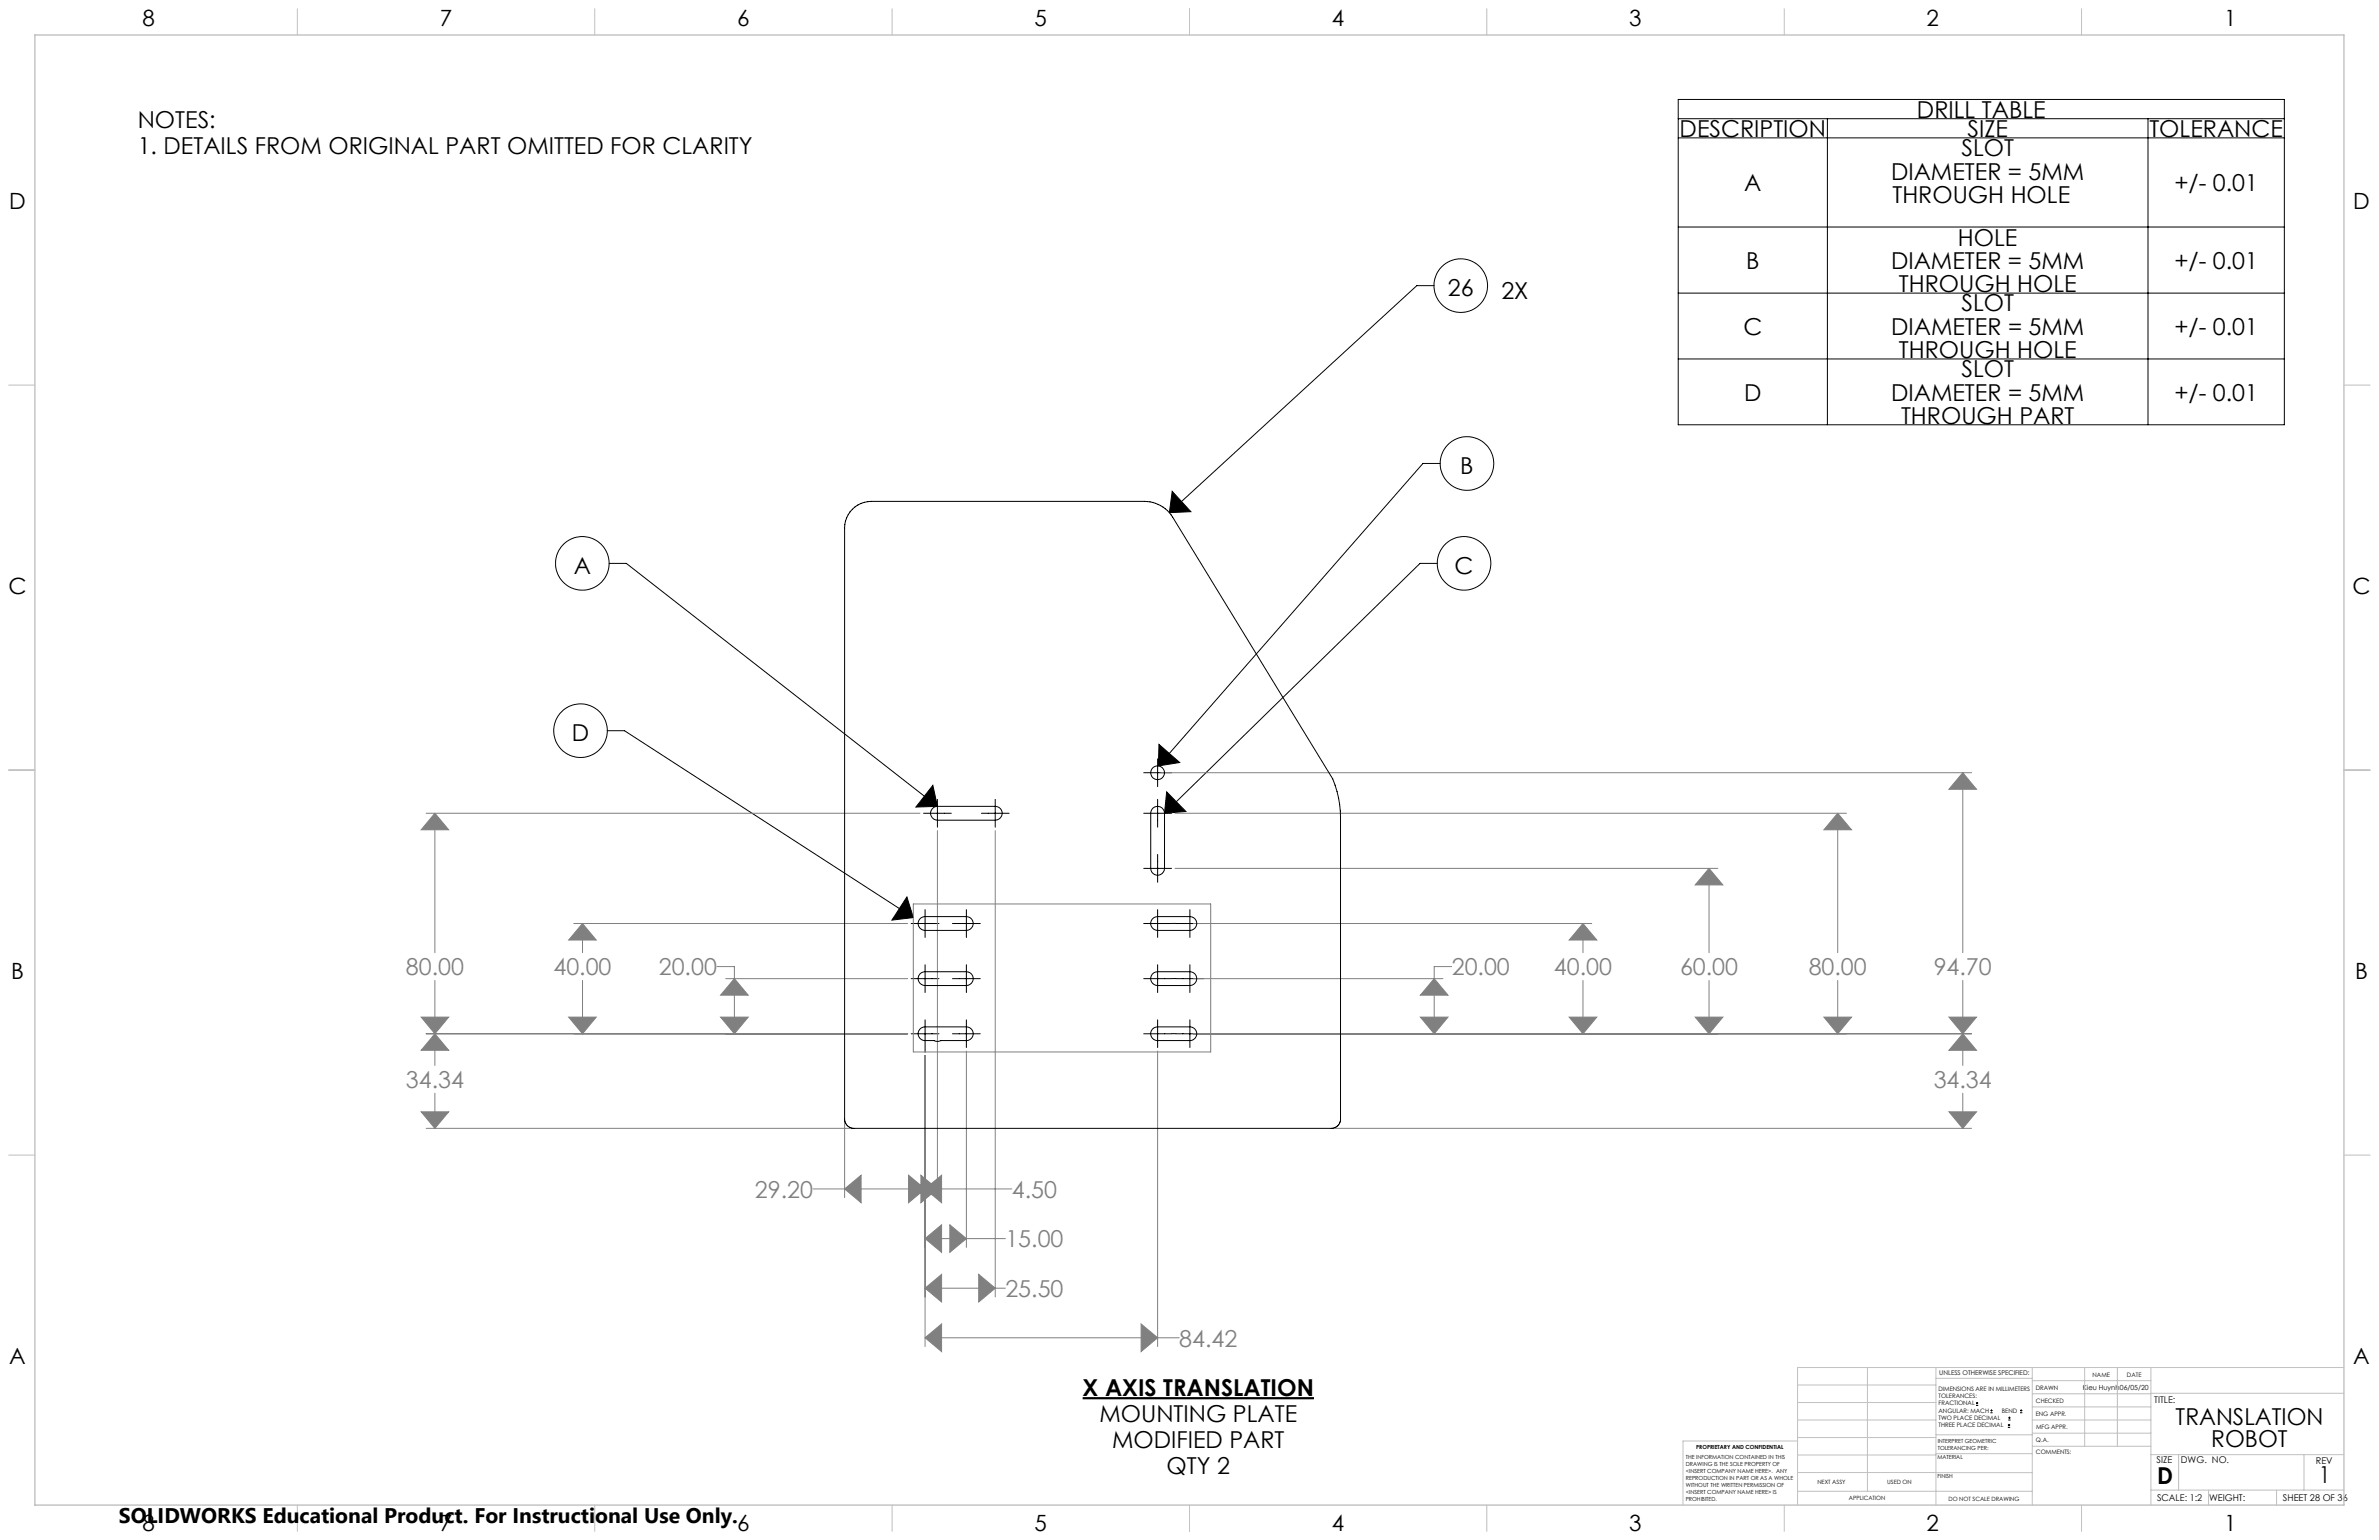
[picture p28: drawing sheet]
<svg xmlns="http://www.w3.org/2000/svg" width="864mm" height="559mm" viewBox="0 0 864 559" stroke-linecap="round" stroke-linejoin="round" font-family="sans-serif">
<defs><g id="words">
<g font-size="8.5">
<text x="50" y="46.4">NOTES:</text>
<text x="695.9" y="42.8">DRILL TABLE</text>
<text x="609.7" y="49.7">DESCRIPTION</text>
<text x="714.2" y="49.7">SIZE</text>
<text x="780.2" y="49.7">TOLERANCE</text>
<text x="50" y="55.9">1. DETAILS FROM ORIGINAL PART OMITTED FOR CLARITY</text>
<text x="712" y="56.7">SLOT</text>
<text x="686.5" y="65.1">DIAMETER = 5MM</text>
<text x="633.2" y="69.4">A</text>
<text x="789.3" y="69.4">+/- 0.01</text>
<text x="687" y="73.6">THROUGH HOLE</text>
<text x="710.8" y="89.1">HOLE</text>
<text x="633.9" y="97.5">B</text>
<text x="686.5" y="97.5">DIAMETER = 5MM</text>
<text x="789.3" y="97.5">+/- 0.01</text>
<text x="525.6" y="107.5">26</text>
<text x="689.3" y="106">THROUGH HOLE</text>
<text x="545" y="108.4">2X</text>
<text x="712" y="113">SLOT</text>
<text x="632.9" y="121.5">C</text>
<text x="686.5" y="121.5">DIAMETER = 5MM</text>
<text x="789.3" y="121.5">+/- 0.01</text>
<text x="689.3" y="130">THROUGH HOLE</text>
<text x="712" y="136.9">SLOT</text>
<text x="633.2" y="145.4">D</text>
<text x="686.5" y="145.4">DIAMETER = 5MM</text>
<text x="789.3" y="145.4">+/- 0.01</text>
<text x="690.1" y="153.8">THROUGH PART</text>
<text x="530.1" y="172.1">B</text>
<text x="208.3" y="208.3">A</text>
<text x="528" y="208.3">C</text>
<text x="207.6" y="269">D</text>
<text x="393" y="506.4">X AXIS TRANSLATION</text>
<text x="399.1" y="515.9">MOUNTING PLATE</text>
<text x="789.8" y="517.1">TRANSLATION</text>
<text x="403.7" y="525.4">MODIFIED PART</text>
<text x="802.7" y="525.2">ROBOT</text>
<text x="423.5" y="534.8">QTY 2</text>
<text x="783.1" y="538.4">D</text>
<text x="841.8" y="538.3">1</text>
</g>
<g font-size="8.5" fill="#808080">
<text x="147.3" y="353.9">80.00</text>
<text x="200.9" y="353.9">40.00</text>
<text x="239.2" y="353.9">20.00</text>
<text x="527" y="353.9">20.00</text>
<text x="564.1" y="353.9">40.00</text>
<text x="609.9" y="353.9">60.00</text>
<text x="656.6" y="353.9">80.00</text>
<text x="702" y="353.9">94.70</text>
<text x="147.3" y="394.9">34.34</text>
<text x="702" y="394.9">34.34</text>
<text x="274.1" y="434.6">29.20</text>
<text x="367.3" y="434.6">4.50</text>
<text x="365" y="452.6">15.00</text>
<text x="365" y="470.6">25.50</text>
<text x="428.1" y="488.6">84.42</text>
</g>
<g font-size="8.1">
<text x="51.7" y="9.3">8</text>
<text x="159.7" y="9.3">7</text>
<text x="267.6" y="9.3">6</text>
<text x="375.5" y="9.3">5</text>
<text x="483.5" y="9.3">4</text>
<text x="591.4" y="9.3">3</text>
<text x="699.4" y="9.3">2</text>
<text x="807.3" y="9.3">1</text>
<text x="3.3" y="76">D</text>
<text x="854.2" y="76">D</text>
<text x="3" y="215.7">C</text>
<text x="853.9" y="215.7">C</text>
<text x="4" y="355.4">B</text>
<text x="854.9" y="355.4">B</text>
<text x="3.3" y="495.1">A</text>
<text x="854.2" y="495.1">A</text>
<text x="51.7" y="555.4">8</text>
<text x="159.7" y="555.4">7</text>
<text x="267.6" y="555.4">6</text>
<text x="375.5" y="555.4">5</text>
<text x="483.5" y="555.4">4</text>
<text x="591.4" y="555.4">3</text>
<text x="699.4" y="555.4">2</text>
<text x="807.3" y="555.4">1</text>
</g>
<text font-size="7.7" x="43.2" y="552.5">SOLIDWORKS Educational Product. For Instructional Use Only.</text>
<g font-size="3.4">
<text x="782" y="508.9">TITLE:</text>
<text x="782.9" y="531">SIZE</text>
<text x="791.7" y="531">DWG. NO.</text>
<text x="840.7" y="531.1">REV</text>
<text x="783" y="544.6">SCALE: 1:2</text>
<text x="801.9" y="544.7">WEIGHT:</text>
<text x="828.7" y="544.6">SHEET 28 OF 36</text>
</g>
<text font-size="2.5" x="756.1" y="504.2">Kieu Huynh06/05/20</text>
<text font-size="2.4" x="704" y="499.1">UNLESS OTHERWISE SPECIFIED:</text>
<g font-size="2.2">
<text x="759.6" y="499.5">NAME</text>
<text x="772.1" y="499.6">DATE</text>
<text x="703.7" y="504.7">DIMENSIONS ARE IN MILLIMETERS</text>
<text x="703.7" y="507.3">TOLERANCES:</text>
<text x="703.7" y="510">FRACTIONAL</text>
<text x="739" y="504.3">DRAWN</text>
<text x="739.1" y="509.2">CHECKED</text>
<text x="703.7" y="512.6">ANGULAR: MACH</text>
<text x="703.7" y="515.3">TWO PLACE DECIMAL</text>
<text x="726.7" y="512.6">BEND</text>
<text x="739" y="513.9">ENG APPR.</text>
<text x="703.7" y="517.9">THREE PLACE DECIMAL</text>
<text x="739.1" y="518.6">MFG APPR.</text>
<text x="739.1" y="523.3">Q.A.</text>
<text x="739.1" y="527.5">COMMENTS:</text>
</g>
<g font-size="2.1">
<text x="659.7" y="538.6">NEXT ASSY</text>
<text x="685.1" y="538.6">USED ON</text>
<text x="671.1" y="544.4">APPLICATION</text>
<text x="707.3" y="544.5">DO NOT SCALE DRAWING</text>
</g>
<g font-size="2">
<text x="615.7" y="525.8">PROPRIETARY AND CONFIDENTIAL</text>
<text x="703.4" y="523.5">INTERPRET GEOMETRIC</text>
<text x="703.4" y="526">TOLERANCING PER:</text>
<text x="612" y="529.4">THE INFORMATION CONTAINED IN THIS</text>
<text x="612" y="531.9">DRAWING IS THE SOLE PROPERTY OF</text>
<text x="703.3" y="529.6">MATERIAL</text>
<text x="612" y="534.5">&lt;INSERT COMPANY NAME HERE&gt;. ANY</text>
<text x="612" y="537">REPRODUCTION IN PART OR AS A WHOLE</text>
<text x="612" y="539.5">WITHOUT THE WRITTEN PERMISSION OF</text>
<text x="703.3" y="536.4">FINISH</text>
<text x="612" y="542">&lt;INSERT COMPANY NAME HERE&gt; IS</text>
<text x="612" y="544.6">PROHIBITED.</text>
</g>
</g></defs>
<path d="M393 507.3h84" fill="none" stroke="#000" stroke-width=".79" stroke-linecap="butt"/>
<g fill="none" stroke="#000" stroke-width=".36">
<path d="M609.2 36.1h220v118h-220zM609.2 43.1h220M609.2 50h220M663.4 43.1v111M779.7 43.1v111M609.2 82.4h220M520.6 103.6h-6.3l-89.8 82.4M609.2 106.4h220M609.2 130.2h220M425.5 178.3l6.8 7.4-7.8 .3zM522.8 168.2h-6.3l-96 109.7M221.1 204.4h6.3l112.9 88.2"/>
<path d="M521.7 204.4h-6.2l-92.8 90.7M220.5 265.1h6.2l104.8 67.9M420.2 275.3v10.1M420.7 270.1l7.5 6.6-7.7 1.2zM335.2 295.1h10.1M338.6 285l1.7 7.6-7.8 .2zM340.3 290.1v10M356.3 295.1h10M361.3 290.1v10M415.2 280.4h10.1M415.2 295.1h10.1M420.2 290.1v10"/>
<path d="M423.5 287.3l7 7.2-7.8 .6zM415.2 315.1h10.1M420.2 310.1v10M329.2 325.5l2.3 7.5-7.7 .9zM330.8 335.1h10.1M335.8 330.1v10M345.8 335.1h10M350.8 330.1v10M415.2 335.1h10.1M420.2 330.1v10M426.9 335.1h10.1M431.9 330.1v10"/>
<path d="M330.8 355.1h10.1M335.8 350.1v10.1M345.8 355.1h10M350.8 350.1v10.1M415.2 355.1h10.1M420.2 350.1v10.1M426.9 355.1h10.1M431.9 350.1v10.1M330.8 375.1h10.1M335.8 370.1v11.7M345.8 375.1h10M350.8 370.1v10"/>
<path d="M415.2 375.1h10.1M420.2 370.1v10M426.9 375.1h10.1M431.9 370.1v10M717.3 510h.8M717.3 509.1h.8M717.7 508.7v.9M722.5 512.6h.8M722.5 511.8h.8M722.9 511.4v.8M728.9 517.9h.8M728.9 517.1h.8"/>
<path d="M729 515.3h.9M729 514.5h.9M729.3 516.7v.8M729.4 514v.9M733.3 512.6h.8M733.3 511.8h.8M733.7 511.4v.8"/>
<circle cx="530.3" cy="103.6" r="9.7"/>
<circle cx="532.5" cy="168.2" r="9.7"/>
<circle cx="211.4" cy="204.4" r="9.7"/>
<circle cx="531.5" cy="204.4" r="9.7"/>
<circle cx="210.7" cy="265.1" r="9.7"/>
</g>
<g fill="none" stroke="#808080" stroke-width=".36">
<path d="M154.7 295.1h179.3M157.9 295.1l5 6h-10zM157.9 295.1v50.6M421.5 280.4h294.2M426.5 295.1h243.8M667.1 295.1l5 6h-10zM667.1 295.1v50.6M712.5 280.4l5 6h-10zM712.5 280.4v65.3M340.3 301.4v133.2M361.3 301.4v169.2M426.5 315.1h197.1"/>
<path d="M620.4 315.1v30.6M620.4 315.1l5 6h-10zM208.3 335.1h121.2M211.5 335.1l4.9 6h-10zM211.5 335.1v10.6M331.5 328h108v53.7h-108zM433.2 335.1h144.6M574.6 335.1l5 6h-10zM574.6 335.1v10.6M157.9 355.8v30.8M211.5 355.8v19.3M260.2 350.7h6.4v24.4"/>
<path d="M263.4 355.1h66.1M266.6 355.1l5 6h-10zM433.2 355.1h90.6M520.6 355.1l5 6h-10zM527 350.7h-6.4v24.4M574.6 355.8v19.3M620.4 355.8v19.3M667.1 355.8v19.3M712.5 355.8v30.8M152.9 369.1h10l-5 6zM154.7 375.1h174.8M157.9 375.1l5 6h-10z"/>
<path d="M206.4 369.1h10l-4.9 6zM261.6 369.1h10l-5 6zM433.2 375.1h282.5M515.6 369.1h10l-5 6zM569.6 369.1h10l-5 6zM615.4 369.1h10l-5 6zM662.1 369.1h10l-5 6zM707.5 369.1h10l-5 6zM712.5 375.1l5 6h-10zM157.9 396.7v12.7M335.8 383.1v105.5M350.8 381.4v71.2"/>
<path d="M420.2 381.4v107.2M712.5 396.7v12.7M152.9 403.4h10l-5 6zM154.7 409.4h154M306.6 407.4v27.2M484.5 409.4h231.2M707.5 403.4h10l-5 6zM295.1 431.4h72.2M306.6 431.4l6-5v10zM329.8 426.4l6 5-6 5zM334.3 426.4l6 5-6 5zM335.8 431.4l6-5v10z"/>
<path d="M335.8 449.4l6-5v10zM335.8 449.4h29.1M344.8 444.4l6 5-6 5zM335.8 467.4l6-5v10zM335.8 467.4h29.1M355.3 462.4l6 5-6 5zM335.8 485.4l6-5v10zM335.8 485.4h92.3M414.2 480.4l6 5-6 5z"/>
</g>
<path d="M425.3 335.1h1.6M425.3 355.1h1.6M425.3 375.1h1.6" fill="none" stroke="#000" stroke-width=".36" stroke-dasharray="15.2 1.3 1.3 1.3"/>
<g fill="none" stroke="#c0c0c0" stroke-width=".36">
<path d="M108 3.2v9.5M215.9 3.2v9.5M323.8 3.2v9.5M431.8 3.2v9.5M539.7 3.2v9.5M647.7 3.2v9.5M755.6 3.2v9.5M3.1 139.7h9.6M850.9 139.7h9.5M3.1 279.4h9.6M850.9 279.4h9.5M3.1 419.1h9.6"/>
<path d="M850.9 419.1h9.5M677.9 496.2v44.9M702.8 496.2v49.9M737.7 496.2v49.9M756.7 496.2v28.6M768.6 496.2v28.6M780.8 496.2v49.9M850.9 496.2h-198.4v49.9M652.5 515.3h50.3M652.5 508.9h50.3M652.5 502.6h50.3M702.8 500.1h34.9"/>
<path d="M737.7 510.5h43.1M737.7 505.7h43.1M737.7 501h43.1M737.7 515.3h43.1M780.8 505.6h70.1M652.5 534.3l85.2 .1M652.5 528h50.3M652.5 521.6h50.3M652.5 522.9h-41.6v23.2M702.8 527.5h35M702.8 520.6h35M737.7 520h43.1"/>
<path d="M737.8 524.8h43M780.8 527.8h70.1M790.9 527.8v12.9M836.4 527.8v12.9M108 546.1v9.6M215.9 546.1v9.6M323.8 546.1v9.6M431.8 546.1v9.6M539.7 546.1v9.6M647.7 546.1v9.6M652.5 541.1h85.2M755.6 546.1v9.6"/>
<path d="M780.8 540.7h70.1M801.7 540.7v5.4M826.4 540.7v5.4"/>
</g>
<path d="M12.7 12.7h838.2v533.4h-838.2z" fill="none" stroke="#c0c0c0" stroke-width=".5"/>
<path d="M338.6 285l1.7 7.6-7.8 .2zM423.5 287.3l7 7.2-7.8 .6zM420.7 270.1l7.5 6.6-7.7 1.2zM425.5 178.3l6.8 7.4-7.8 .3zM329.2 325.5l2.3 7.5-7.7 .9z" fill="#000"/>
<path d="M157.9 375.1l5 6h-10zM152.9 403.4h10l-5 6zM261.6 369.1h10l-5 6zM266.6 355.1l5 6h-10zM206.4 369.1h10l-4.9 6zM211.5 335.1l4.9 6h-10zM152.9 369.1h10l-5 6zM157.9 295.1l5 6h-10zM515.6 369.1h10l-5 6zM520.6 355.1l5 6h-10zM569.6 369.1h10l-5 6zM574.6 335.1l5 6h-10zM615.4 369.1h10l-5 6zM620.4 315.1l5 6h-10zM662.1 369.1h10l-5 6zM667.1 295.1l5 6h-10zM707.5 369.1h10l-5 6zM712.5 280.4l5 6h-10zM707.5 403.4h10l-5 6zM712.5 375.1l5 6h-10zM329.8 426.4l6 5-6 5zM306.6 431.4l6-5v10zM335.8 449.4l6-5v10zM344.8 444.4l6 5-6 5zM335.8 485.4l6-5v10zM414.2 480.4l6 5-6 5zM335.8 431.4l6-5v10zM334.3 426.4l6 5-6 5zM335.8 467.4l6-5v10zM355.3 462.4l6 5-6 5z" fill="#808080"/>
<g fill="none" stroke="#000" stroke-width=".36">
<path d="M309.4 184.8a9.6 9.6 0 0 1 6.9-2.9h99.1a12.1 12.1 0 0 1 10.3 5.8l58.1 94.9a36.3 36.3 0 0 1 2.8 14.1v109.8a3.4 3.4 0 0 1-3.3 2.9h-173.3a3.4 3.4 0 0 1-3.4-3.3v-214.5a9.6 9.6 0 0 1 2.8-6.8zM338.4 293.5l.5-.5 1.4-.4h21a2.5 2.5 0 0 1 2.5 2.5 2.5 2.5 0 0 1-2.5 2.5h-21a2.5 2.5 0 0 1-2.3-1.5 2.5 2.5 0 0 1 .4-2.6zM418.6 293.2a2.52 2.52 0 0 1 2.7-.4 2.52 2.52 0 0 1 1.4 2.3v20a2.5 2.5 0 0 1-2.5 2.5 2.5 2.5 0 0 1-2.5-2.5v-20l.4-1.3zM333.9 333.4l.5-.4 1.4-.4h15a2.5 2.5 0 0 1 2.5 2.5 2.5 2.5 0 0 1-2.5 2.5h-15a2.52 2.52 0 0 1-2.3-1.5 2.52 2.52 0 0 1 .4-2.7zM418.3 333.4l.6-.4 1.3-.4h11.7a2.5 2.5 0 0 1 2.5 2.5 2.5 2.5 0 0 1-2.5 2.5h-11.7a2.52 2.52 0 0 1-2.3-1.5 2.52 2.52 0 0 1 .4-2.7zM333.9 353.4l.5-.4 1.4-.4h15a2.5 2.5 0 0 1 2.5 2.5 2.5 2.5 0 0 1-2.5 2.5h-15a2.52 2.52 0 0 1-2.3-1.5 2.52 2.52 0 0 1 .4-2.7zM418.3 353.4l.6-.4 1.3-.4h11.7a2.5 2.5 0 0 1 2.5 2.5 2.5 2.5 0 0 1-2.5 2.5h-11.7a2.52 2.52 0 0 1-2.3-1.5 2.52 2.52 0 0 1 .4-2.7zM333.9 373.5l.5-.5 1.4-.4h15a2.49 2.49 0 0 1 2.5 2.5 2.49 2.49 0 0 1-2.5 2.5h-9.3a2.42 2.42 0 0 1-2.4 0h-3.3a2.49 2.49 0 0 1-2.3-1.5 2.49 2.49 0 0 1 .4-2.6zM418.3 373.5l.6-.5 1.3-.4h11.7a2.49 2.49 0 0 1 2.5 2.5 2.49 2.49 0 0 1-2.5 2.5h-11.7a2.49 2.49 0 0 1-2.3-1.5 2.49 2.49 0 0 1 .4-2.6z"/>
<circle cx="420.2" cy="280.4" r="2.51"/>
</g>
<use href="#words"/>
</svg>
